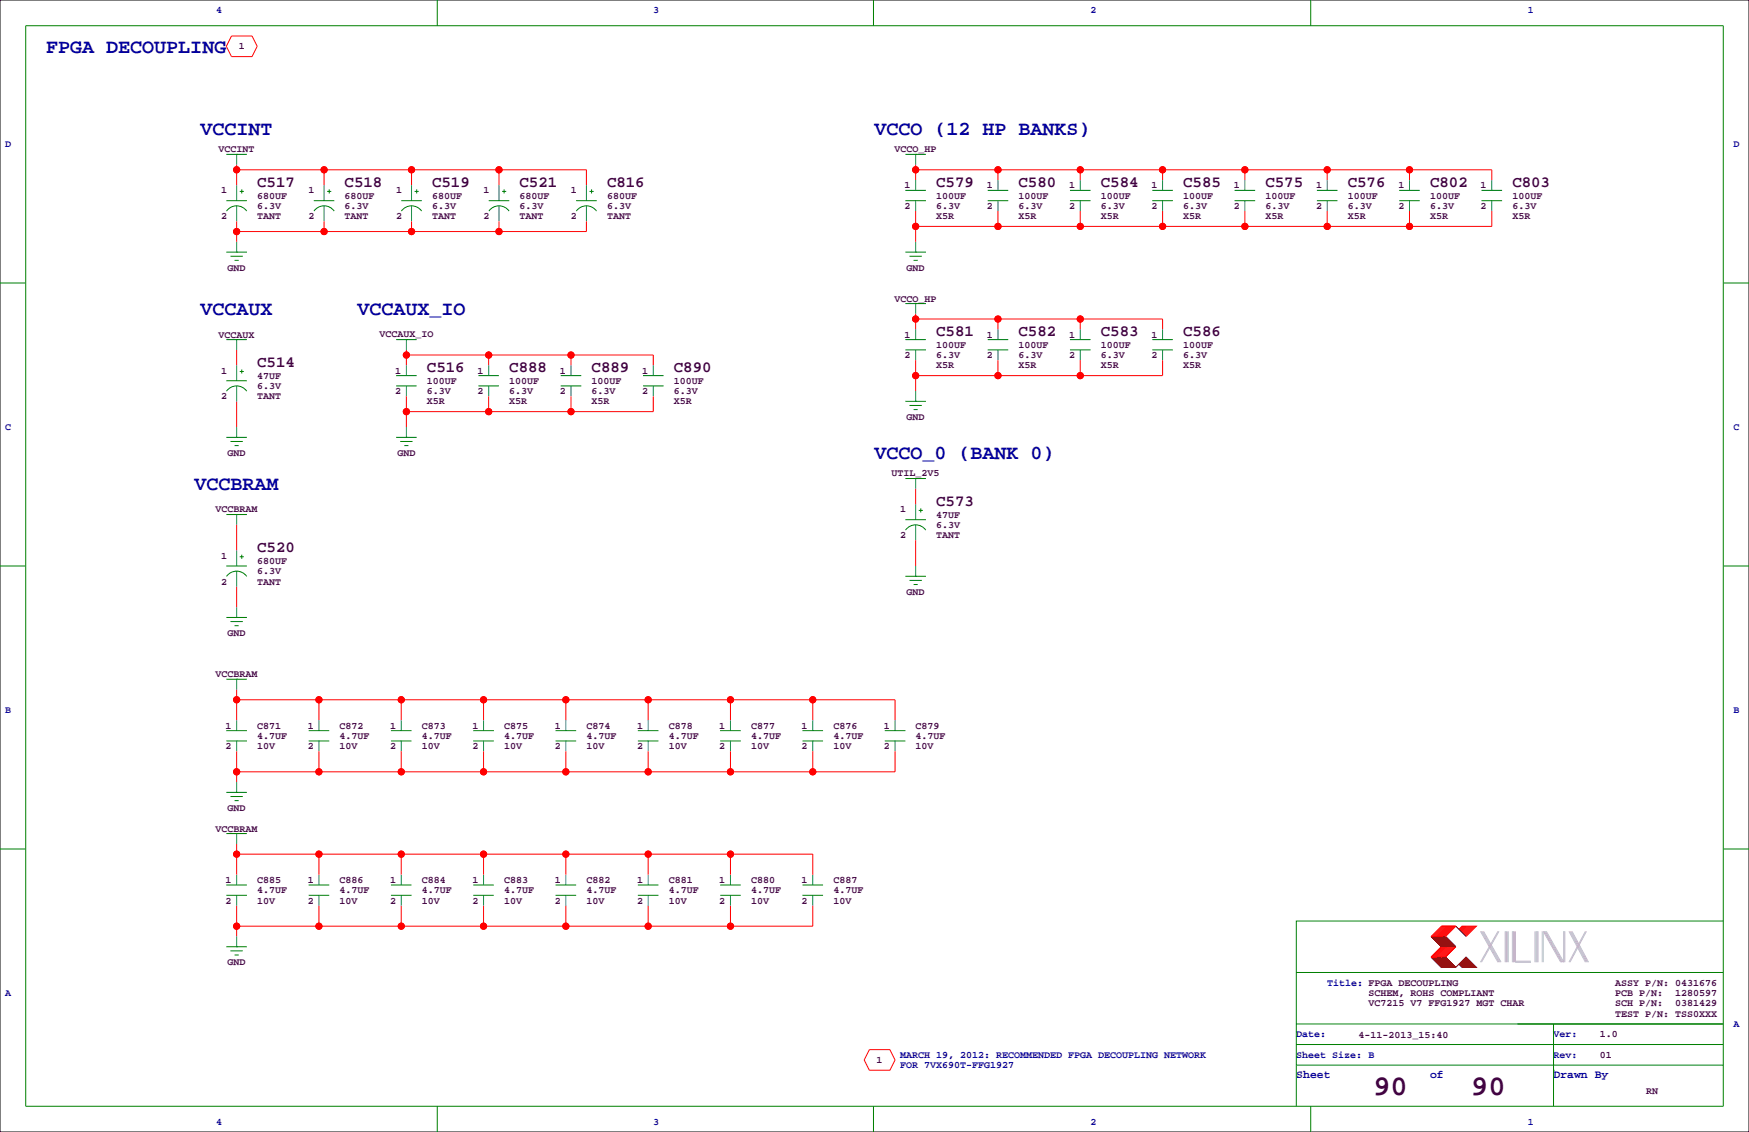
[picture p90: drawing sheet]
<svg xmlns="http://www.w3.org/2000/svg" width="432mm" height="279mm" viewBox="0 0 432 279" stroke-linecap="round" stroke-linejoin="round" font-family="sans-serif">
<defs><g id="words">
<g font-size="7.1" fill="#400040">
<text x="339.1" y="270.3">90</text>
<text x="363.2" y="270.3">90</text>
</g>
<g font-size="4.9" fill="#0000a0">
<text x="11.4" y="13">FPGA DECOUPLING</text>
<text x="49.5" y="33.3">VCCINT</text>
<text x="215.9" y="33.3">VCCO (12 HP BANKS)</text>
<text x="49.5" y="77.7">VCCAUX</text>
<text x="88.3" y="77.7">VCCAUX_IO</text>
<text x="215.9" y="113.3">VCCO_0 (BANK 0)</text>
<text x="48" y="120.9">VCCBRAM</text>
</g>
<g font-size="3.9" fill="#400040">
<text x="63.5" y="46.2">C517</text>
<text x="85.1" y="46.2">C518</text>
<text x="106.7" y="46.2">C519</text>
<text x="128.3" y="46.2">C521</text>
<text x="149.9" y="46.2">C816</text>
<text x="231.1" y="46.2">C579</text>
<text x="251.5" y="46.2">C580</text>
<text x="271.8" y="46.2">C584</text>
<text x="292.1" y="46.2">C585</text>
<text x="312.4" y="46.2">C575</text>
<text x="332.7" y="46.2">C576</text>
<text x="353.1" y="46.2">C802</text>
<text x="373.4" y="46.2">C803</text>
<text x="231.1" y="83">C581</text>
<text x="251.5" y="83">C582</text>
<text x="271.8" y="83">C583</text>
<text x="292.1" y="83">C586</text>
<text x="63.5" y="90.6">C514</text>
<text x="105.4" y="91.9">C516</text>
<text x="125.7" y="91.9">C888</text>
<text x="146" y="91.9">C889</text>
<text x="166.4" y="91.9">C890</text>
<text x="231.1" y="124.9">C573</text>
<text x="63.5" y="136.4">C520</text>
</g>
<g font-size="2.8" fill="#0000a0">
<text x="320" y="266.1">Sheet</text>
<text x="353.1" y="266.1">of</text>
<text x="383.5" y="266.1">Drawn By</text>
</g>
<g font-size="2.5" fill="#0000a0">
<text x="53.3" y="3.3">4</text>
<text x="161.3" y="3.3">3</text>
<text x="269.2" y="3.3">2</text>
<text x="377.2" y="3.3">1</text>
<text x="1.3" y="36.3">D</text>
<text x="428" y="36.3">D</text>
<text x="1.3" y="106.2">C</text>
<text x="428" y="106.2">C</text>
<text x="1.3" y="176">B</text>
<text x="428" y="176">B</text>
<text x="1.3" y="245.9">A</text>
<text x="327.7" y="243.3">Title: FPGA DECOUPLING</text>
<text x="320" y="256">Date:</text>
<text x="383.5" y="256">Ver:</text>
<text x="428" y="253.5">A</text>
<text x="222.2" y="263.7">FOR 7VX690T-FFG1927</text>
<text x="222.2" y="261.1">MARCH 19, 2012: RECOMMENDED FPGA DECOUPLING NETWORK</text>
<text x="320" y="261.1">Sheet Size: B</text>
<text x="383.5" y="261.1">Rev:</text>
<text x="53.3" y="277.6">4</text>
<text x="161.3" y="277.6">3</text>
<text x="269.2" y="277.6">2</text>
<text x="377.2" y="277.6">1</text>
</g>
<g font-size="2.5" fill="#400040">
<text x="58.9" y="12.2">1</text>
<text x="54" y="37.6">VCCINT</text>
<text x="220.9" y="37.6">VCCO_HP</text>
<text x="54.6" y="47.8">1</text>
<text x="76.2" y="47.8">1</text>
<text x="97.8" y="47.8">1</text>
<text x="119.4" y="47.8">1</text>
<text x="141" y="47.8">1</text>
<text x="223.3" y="46.5">1</text>
<text x="243.6" y="46.5">1</text>
<text x="263.9" y="46.5">1</text>
<text x="284.3" y="46.5">1</text>
<text x="304.6" y="46.5">1</text>
<text x="324.9" y="46.5">1</text>
<text x="345.2" y="46.5">1</text>
<text x="365.5" y="46.5">1</text>
<text x="63.5" y="49">680UF</text>
<text x="63.5" y="51.6">6.3V</text>
<text x="85.1" y="49">680UF</text>
<text x="85.1" y="51.6">6.3V</text>
<text x="106.7" y="49">680UF</text>
<text x="106.7" y="51.6">6.3V</text>
<text x="128.3" y="49">680UF</text>
<text x="128.3" y="51.6">6.3V</text>
<text x="149.9" y="49">680UF</text>
<text x="149.9" y="51.6">6.3V</text>
<text x="223.3" y="51.6">2</text>
<text x="231.1" y="49">100UF</text>
<text x="231.1" y="51.6">6.3V</text>
<text x="243.6" y="51.6">2</text>
<text x="251.5" y="49">100UF</text>
<text x="251.5" y="51.6">6.3V</text>
<text x="263.9" y="51.6">2</text>
<text x="271.8" y="49">100UF</text>
<text x="271.8" y="51.6">6.3V</text>
<text x="284.3" y="51.6">2</text>
<text x="292.1" y="49">100UF</text>
<text x="292.1" y="51.6">6.3V</text>
<text x="304.6" y="51.6">2</text>
<text x="312.4" y="49">100UF</text>
<text x="312.4" y="51.6">6.3V</text>
<text x="324.9" y="51.6">2</text>
<text x="332.7" y="49">100UF</text>
<text x="332.7" y="51.6">6.3V</text>
<text x="345.2" y="51.6">2</text>
<text x="353.1" y="49">100UF</text>
<text x="353.1" y="51.6">6.3V</text>
<text x="365.5" y="51.6">2</text>
<text x="373.4" y="49">100UF</text>
<text x="373.4" y="51.6">6.3V</text>
<text x="54.6" y="54.1">2</text>
<text x="63.5" y="54.1">TANT</text>
<text x="76.2" y="54.1">2</text>
<text x="85.1" y="54.1">TANT</text>
<text x="97.8" y="54.1">2</text>
<text x="106.7" y="54.1">TANT</text>
<text x="119.4" y="54.1">2</text>
<text x="128.3" y="54.1">TANT</text>
<text x="141" y="54.1">2</text>
<text x="149.9" y="54.1">TANT</text>
<text x="231.1" y="54.1">X5R</text>
<text x="251.5" y="54.1">X5R</text>
<text x="271.8" y="54.1">X5R</text>
<text x="292.1" y="54.1">X5R</text>
<text x="312.4" y="54.1">X5R</text>
<text x="332.7" y="54.1">X5R</text>
<text x="353.1" y="54.1">X5R</text>
<text x="373.4" y="54.1">X5R</text>
<text x="56.2" y="66.8">GND</text>
<text x="223.8" y="66.8">GND</text>
<text x="220.9" y="74.4">VCCO_HP</text>
<text x="54" y="83.3">VCCAUX</text>
<text x="93.7" y="83.1">VCCAUX_IO</text>
<text x="223.3" y="83.3">1</text>
<text x="243.6" y="83.3">1</text>
<text x="263.9" y="83.3">1</text>
<text x="284.3" y="83.3">1</text>
<text x="223.3" y="88.4">2</text>
<text x="231.1" y="85.9">100UF</text>
<text x="231.1" y="88.4">6.3V</text>
<text x="243.6" y="88.4">2</text>
<text x="251.5" y="85.9">100UF</text>
<text x="251.5" y="88.4">6.3V</text>
<text x="263.9" y="88.4">2</text>
<text x="271.8" y="85.9">100UF</text>
<text x="271.8" y="88.4">6.3V</text>
<text x="284.3" y="88.4">2</text>
<text x="292.1" y="85.9">100UF</text>
<text x="292.1" y="88.4">6.3V</text>
<text x="54.6" y="92.2">1</text>
<text x="63.5" y="93.5">47UF</text>
<text x="97.6" y="92.2">1</text>
<text x="105.4" y="94.7">100UF</text>
<text x="117.9" y="92.2">1</text>
<text x="125.7" y="94.7">100UF</text>
<text x="138.2" y="92.2">1</text>
<text x="146" y="94.7">100UF</text>
<text x="158.5" y="92.2">1</text>
<text x="166.4" y="94.7">100UF</text>
<text x="231.1" y="90.9">X5R</text>
<text x="251.5" y="90.9">X5R</text>
<text x="271.8" y="90.9">X5R</text>
<text x="292.1" y="90.9">X5R</text>
<text x="54.6" y="98.6">2</text>
<text x="63.5" y="96">6.3V</text>
<text x="63.5" y="98.6">TANT</text>
<text x="97.6" y="97.3">2</text>
<text x="105.4" y="97.3">6.3V</text>
<text x="105.4" y="99.8">X5R</text>
<text x="117.9" y="97.3">2</text>
<text x="125.7" y="97.3">6.3V</text>
<text x="125.7" y="99.8">X5R</text>
<text x="138.2" y="97.3">2</text>
<text x="146" y="97.3">6.3V</text>
<text x="146" y="99.8">X5R</text>
<text x="158.5" y="97.3">2</text>
<text x="166.4" y="97.3">6.3V</text>
<text x="166.4" y="99.8">X5R</text>
<text x="223.8" y="103.6">GND</text>
<text x="56.2" y="112.5">GND</text>
<text x="98.1" y="112.5">GND</text>
<text x="220.1" y="117.6">UTIL_2V5</text>
<text x="53.2" y="126.5">VCCBRAM</text>
<text x="222.2" y="126.5">1</text>
<text x="231.1" y="130.3">6.3V</text>
<text x="231.1" y="127.8">47UF</text>
<text x="54.6" y="137.9">1</text>
<text x="222.2" y="132.8">2</text>
<text x="231.1" y="132.8">TANT</text>
<text x="63.5" y="139.2">680UF</text>
<text x="63.5" y="141.7">6.3V</text>
<text x="54.6" y="144.3">2</text>
<text x="63.5" y="144.3">TANT</text>
<text x="223.8" y="146.8">GND</text>
<text x="56.2" y="157">GND</text>
<text x="53.2" y="167.1">VCCBRAM</text>
<text x="55.7" y="179.8">1</text>
<text x="63.5" y="179.8">C871</text>
<text x="76" y="179.8">1</text>
<text x="83.8" y="179.8">C872</text>
<text x="96.3" y="179.8">1</text>
<text x="104.1" y="179.8">C873</text>
<text x="116.6" y="179.8">1</text>
<text x="124.5" y="179.8">C875</text>
<text x="136.9" y="179.8">1</text>
<text x="144.8" y="179.8">C874</text>
<text x="157.3" y="179.8">1</text>
<text x="165.1" y="179.8">C878</text>
<text x="177.6" y="179.8">1</text>
<text x="185.4" y="179.8">C877</text>
<text x="197.9" y="179.8">1</text>
<text x="205.7" y="179.8">C876</text>
<text x="218.2" y="179.8">1</text>
<text x="226.1" y="179.8">C879</text>
<text x="55.7" y="184.9">2</text>
<text x="63.5" y="182.4">4.7UF</text>
<text x="63.5" y="184.9">10V</text>
<text x="76" y="184.9">2</text>
<text x="83.8" y="182.4">4.7UF</text>
<text x="83.8" y="184.9">10V</text>
<text x="96.3" y="184.9">2</text>
<text x="104.1" y="182.4">4.7UF</text>
<text x="104.1" y="184.9">10V</text>
<text x="116.6" y="184.9">2</text>
<text x="124.5" y="182.4">4.7UF</text>
<text x="124.5" y="184.9">10V</text>
<text x="136.9" y="184.9">2</text>
<text x="144.8" y="182.4">4.7UF</text>
<text x="144.8" y="184.9">10V</text>
<text x="157.3" y="184.9">2</text>
<text x="165.1" y="182.4">4.7UF</text>
<text x="165.1" y="184.9">10V</text>
<text x="177.6" y="184.9">2</text>
<text x="185.4" y="182.4">4.7UF</text>
<text x="185.4" y="184.9">10V</text>
<text x="197.9" y="184.9">2</text>
<text x="205.7" y="182.4">4.7UF</text>
<text x="205.7" y="184.9">10V</text>
<text x="218.2" y="184.9">2</text>
<text x="226.1" y="182.4">4.7UF</text>
<text x="226.1" y="184.9">10V</text>
<text x="56.2" y="200.2">GND</text>
<text x="53.2" y="205.2">VCCBRAM</text>
<text x="55.7" y="217.9">1</text>
<text x="63.5" y="217.9">C885</text>
<text x="63.5" y="220.5">4.7UF</text>
<text x="76" y="217.9">1</text>
<text x="83.8" y="217.9">C886</text>
<text x="83.8" y="220.5">4.7UF</text>
<text x="96.3" y="217.9">1</text>
<text x="104.1" y="217.9">C884</text>
<text x="104.1" y="220.5">4.7UF</text>
<text x="116.6" y="217.9">1</text>
<text x="124.5" y="217.9">C883</text>
<text x="124.5" y="220.5">4.7UF</text>
<text x="136.9" y="217.9">1</text>
<text x="144.8" y="217.9">C882</text>
<text x="144.8" y="220.5">4.7UF</text>
<text x="157.3" y="217.9">1</text>
<text x="165.1" y="217.9">C881</text>
<text x="165.1" y="220.5">4.7UF</text>
<text x="177.6" y="217.9">1</text>
<text x="185.4" y="217.9">C880</text>
<text x="185.4" y="220.5">4.7UF</text>
<text x="197.9" y="217.9">1</text>
<text x="205.7" y="217.9">C887</text>
<text x="205.7" y="220.5">4.7UF</text>
<text x="55.7" y="223">2</text>
<text x="63.5" y="223">10V</text>
<text x="76" y="223">2</text>
<text x="83.8" y="223">10V</text>
<text x="96.3" y="223">2</text>
<text x="104.1" y="223">10V</text>
<text x="116.6" y="223">2</text>
<text x="124.5" y="223">10V</text>
<text x="136.9" y="223">2</text>
<text x="144.8" y="223">10V</text>
<text x="157.3" y="223">2</text>
<text x="165.1" y="223">10V</text>
<text x="177.6" y="223">2</text>
<text x="185.4" y="223">10V</text>
<text x="197.9" y="223">2</text>
<text x="205.7" y="223">10V</text>
<text x="56.2" y="238.3">GND</text>
<text x="337.8" y="245.9">SCHEM, ROHS COMPLIANT</text>
<text x="398.8" y="243.3">ASSY P/N: 0431676</text>
<text x="398.8" y="245.9">PCB P/N:</text>
<text x="413.6" y="245.9">1280597</text>
<text x="337.8" y="248.4">VC7215 V7 FFG1927 MGT CHAR</text>
<text x="398.8" y="248.4">SCH P/N:</text>
<text x="398.8" y="251">TEST P/N: TSS0XXX</text>
<text x="413.6" y="248.4">0381429</text>
<text x="335.4" y="256.3">4-11-2013_15:40</text>
<text x="395" y="256">1.0</text>
<text x="216.4" y="262.4">1</text>
<text x="395" y="261.1">01</text>
<text x="406.4" y="270">RN</text>
</g>
</g></defs>
<path d="M0 0h431.8v279.4h-431.8z" fill="none" stroke="#000" stroke-width=".25"/>
<g fill="none" stroke="#008080" stroke-width=".25">
<path d="M58.4 38.1v2.5M226.1 38.1v2.5M58.4 45.7v3.8M58.4 50.8v3.8M58.4 59.7v2.5M80 45.7v3.8M80 50.8v3.8M101.6 45.7v3.8M101.6 50.8v3.8M123.2 45.7v3.8M123.2 50.8v3.8M144.8 45.7v3.8"/>
<path d="M144.8 50.8v3.8M226.1 44.4v2.6M226.1 49.5v2.6M226.1 59.7v2.5M246.4 44.4v2.6M246.4 49.5v2.6M266.7 44.4v2.6M266.7 49.5v2.6M287 44.4v2.6M287 49.5v2.6M307.3 44.4v2.6M307.3 49.5v2.6"/>
<path d="M327.7 44.4v2.6M327.7 49.5v2.6M348 44.4v2.6M348 49.5v2.6M368.3 44.4v2.6M368.3 49.5v2.6M226.1 74.9v2.6M58.4 83.8v2.6M58.4 90.2v3.8M58.4 95.2v3.9M100.3 83.8v2.6M100.3 90.2v2.5"/>
<path d="M100.3 95.2v2.6M120.6 90.2v2.5M120.6 95.2v2.6M141 90.2v2.5M141 95.2v2.6M161.3 90.2v2.5M161.3 95.2v2.6M226.1 81.3v2.5M226.1 86.4v2.5M226.1 96.5v2.6M246.4 81.3v2.5M246.4 86.4v2.5"/>
<path d="M266.7 81.3v2.5M266.7 86.4v2.5M287 81.3v2.5M287 86.4v2.5M58.4 105.4v2.5M100.3 105.4v2.5M226.1 118.1v2.6M58.4 127v2.5M58.4 135.9v3.8M226.1 124.5v3.8M226.1 129.5v3.8M226.1 139.7v2.5"/>
<path d="M58.4 141v3.8M58.4 149.9v2.5M58.4 167.6v2.6M58.4 177.8v2.5M78.7 177.8v2.5M99.1 177.8v2.5M119.4 177.8v2.5M139.7 177.8v2.5M160 177.8v2.5M180.3 177.8v2.5M200.7 177.8v2.5M221 177.8v2.5"/>
<path d="M58.4 182.9v2.5M58.4 193v2.6M78.7 182.9v2.5M99.1 182.9v2.5M119.4 182.9v2.5M139.7 182.9v2.5M160 182.9v2.5M180.3 182.9v2.5M200.7 182.9v2.5M221 182.9v2.5M58.4 205.7v2.6M58.4 215.9v2.5"/>
<path d="M78.7 215.9v2.5M99.1 215.9v2.5M119.4 215.9v2.5M139.7 215.9v2.5M160 215.9v2.5M180.3 215.9v2.5M200.7 215.9v2.5M58.4 221v2.5M58.4 231.1v2.6M78.7 221v2.5M99.1 221v2.5M119.4 221v2.5"/>
<path d="M139.7 221v2.5M160 221v2.5M180.3 221v2.5M200.7 221v2.5"/>
</g>
<g fill="none" stroke="#008000" stroke-width=".25">
<path d="M6.3 6.4h419.1v266.6h-419.1zM107.9 0v6.4M215.6 0v6.4M323.6 0v6.4M55.9 38.1h5.1M58.4 38.1h.1M223.5 38.1h5.1M226.1 38.1h.1M55.9 49.5h5.1M55.9 52.1a3 3 0 0 1 5 0M59.2 47.2h1M59.7 46.7v1.1"/>
<path d="M77.5 49.5h5M77.5 52.1a3 3 0 0 1 5 0M80.8 47.2h1M81.3 46.7v1.1M99.1 49.5h5M99.1 52.1a3 3 0 0 1 5 0M102.4 47.2h1M102.9 46.7v1.1M120.6 49.5h5.1M120.7 52.1a3 3 0 0 1 5 0M124 47.2h1M124.5 46.7v1.1"/>
<path d="M142.2 49.5h5.1M142.3 52.1a3 3 0 0 1 5 0M145.5 47.2h1.1M146 46.7v1.1M223.5 49.5h5.1M223.5 47h5.1M243.8 49.5h5.1M243.8 47h5.1M264.2 49.5h5M264.2 47h5M284.5 49.5h5.1M284.5 47h5.1"/>
<path d="M304.8 49.5h5.1M304.8 47h5.1M325.1 49.5h5.1M325.1 47h5.1M345.4 49.5h5.1M345.4 47h5.1M365.8 49.5h5M365.8 47h5M0 69.8h6.3M55.9 62.2h5.1M56.9 63.2h3M57.9 64.3h1"/>
<path d="M58.4 62.2h.1M223.5 74.9h5.1M223.5 62.2h5.1M224.5 63.2h3.1M225.6 64.3h1M226.1 74.9h.1M226.1 62.2h.1M425.4 69.8h6.4M55.9 83.8h5.1M55.9 94h5.1M55.9 96.5a3 3 0 0 1 5 0M58.4 83.8h.1"/>
<path d="M59.2 91.7h1M59.7 91.2v1M97.8 83.8h5.1M97.8 95.2h5.1M97.8 92.7h5.1M100.3 83.8h.1M118.1 95.2h5.1M118.1 92.7h5.1M138.4 95.2h5.1M138.4 92.7h5.1M158.7 95.2h5.1M158.7 92.7h5.1"/>
<path d="M223.5 83.8h5.1M223.5 86.4h5.1M223.5 99.1h5.1M226.1 99.1h.1M243.8 83.8h5.1M243.8 86.4h5.1M264.2 83.8h5M264.2 86.4h5M284.5 83.8h5.1M284.5 86.4h5.1M55.9 107.9h5.1M56.9 109h3"/>
<path d="M57.9 110h1M58.4 107.9h.1M97.8 107.9h5.1M98.8 109h3.1M99.8 110h1M100.3 107.9h.1M223.5 118.1h5.1M224.5 100.1h3.1M225.6 101.1h1M226.1 118.1h.1M0 139.7h6.3M55.9 127h5.1"/>
<path d="M55.9 139.7h5.1M58.4 127h.1M59.2 137.4h1M59.7 136.9v1M223.5 128.3h5.1M223.6 130.8a3 3 0 0 1 5 0M226.8 126h1M227.3 125.5v1M425.4 139.7h6.4M55.9 152.4h5.1M55.9 142.3a3 3 0 0 1 5 0M56.9 153.4h3"/>
<path d="M57.9 154.4h1M58.4 152.4h.1M223.5 142.2h5.1M224.5 143.3h3.1M225.6 144.3h1M226.1 142.2h.1M55.9 167.6h5.1M58.4 167.6h.1M55.9 182.9h5.1M55.9 180.3h5.1M55.9 195.6h5.1M56.9 196.6h3"/>
<path d="M57.9 197.6h1M58.4 195.6h.1M76.2 182.9h5.1M76.2 180.3h5.1M96.5 182.9h5.1M96.5 180.3h5.1M116.8 182.9h5.1M116.8 180.3h5.1M137.2 182.9h5M137.2 180.3h5M157.5 182.9h5.1M157.5 180.3h5.1"/>
<path d="M177.8 182.9h5.1M177.8 180.3h5.1M198.1 182.9h5.1M198.1 180.3h5.1M218.4 182.9h5.1M218.4 180.3h5.1M0 209.5h6.3M55.9 218.4h5.1M55.9 205.7h5.1M58.4 205.7h.1M76.2 218.4h5.1M96.5 218.4h5.1"/>
<path d="M116.8 218.4h5.1M137.2 218.4h5M157.5 218.4h5.1M177.8 218.4h5.1M198.1 218.4h5.1M425.4 209.5h6.4M55.9 221h5.1M55.9 233.7h5.1M56.9 234.7h3M57.9 235.7h1M58.4 233.7h.1M76.2 221h5.1"/>
<path d="M96.5 221h5.1M116.8 221h5.1M137.2 221h5M157.5 221h5.1M177.8 221h5.1M198.1 221h5.1M425.4 227.3h-105.4v35.6M320 257.8h105.4M320 252.7h105.4M320 240h105.4M383.5 252.7v20.3M107.9 273v6.4"/>
<path d="M215.6 273v6.4M320 262.9v10.1M320 262.9h105.4M323.6 273v6.4M383.5 264.2h.1"/>
</g>
<g fill="none" stroke="#f00" stroke-width=".25">
<path d="M57.1 8.9h5.1l1.3 2.5-1.3 2.6h-5.1l-1.2-2.6zM58.4 40.6v5.1M58.4 54.6v5.1M58.4 41.9h86.4v3.8M80 41.9v3.8M80 54.6v2.6M101.6 41.9v3.8M101.6 54.6v2.6M123.2 41.9v3.8M123.2 54.6v2.6M144.8 54.6v2.6h-86.4M226.1 40.6v3.8"/>
<path d="M226.1 52.1v7.6M226.1 41.9h142.2v2.5M246.4 41.9v2.5M246.4 52.1v3.8M266.7 41.9v2.5M266.7 52.1v3.8M287 41.9v2.5M287 52.1v3.8M307.3 41.9v2.5M307.3 52.1v3.8M327.7 41.9v2.5M327.7 52.1v3.8"/>
<path d="M348 41.9v2.5M348 52.1v3.8M368.3 52.1v3.8h-142.2M226.1 77.5v3.8M226.1 78.7h60.9v2.6M246.4 78.7v2.6M266.7 78.7v2.6M58.4 86.4v3.8M58.4 99.1v6.3M100.3 86.4v3.8M100.3 97.8v7.6M100.3 87.6h61v2.6"/>
<path d="M120.6 87.6v2.6M120.6 97.8v3.8M141 87.6v2.6M141 97.8v3.8M161.3 97.8v3.8h-61M226.1 88.9v7.6M246.4 88.9v3.8M266.7 88.9v3.8M287 88.9v3.8h-60.9M58.4 129.5v6.4M226.1 120.7v3.8M226.1 133.3v6.4"/>
<path d="M58.4 144.8v5.1M58.4 172.7h162.6v5.1M58.4 170.2v7.6M78.7 172.7v5.1M99.1 172.7v5.1M119.4 172.7v5.1M139.7 172.7v5.1M160 172.7v5.1M180.3 172.7v5.1M200.7 172.7v5.1M58.4 185.4v7.6M78.7 185.4v5.1"/>
<path d="M99.1 185.4v5.1M119.4 185.4v5.1M139.7 185.4v5.1M160 185.4v5.1M180.3 185.4v5.1M200.7 185.4v5.1M221 185.4v5.1h-162.6M58.4 210.8h142.3v5.1M58.4 208.3v7.6M78.7 210.8v5.1M99.1 210.8v5.1M119.4 210.8v5.1"/>
<path d="M139.7 210.8v5.1M160 210.8v5.1M180.3 210.8v5.1M58.4 223.5v7.6M78.7 223.5v5.1M99.1 223.5v5.1M119.4 223.5v5.1M139.7 223.5v5.1M160 223.5v5.1M180.3 223.5v5.1M200.7 223.5v5.1h-142.3M355.9 228.6h3.5l-2.5 2.5h-3.6z"/>
<path d="M355.9 233.7l-2.6 2.5h3.6l2.5-2.5M356.1 233.7l-2.5 2.5M356.1 228.6l-2.5 2.5M356.4 233.7l-2.6 2.5M356.4 228.6l-2.6 2.5M356.6 233.7l-2.5 2.5M356.6 228.6l-2.5 2.5M356.9 233.7l-2.6 2.5M356.9 228.6l-2.6 2.5M357.1 233.7l-2.5 2.5M357.1 228.6l-2.5 2.5M357.4 233.7l-2.6 2.5"/>
<path d="M357.4 228.6l-2.6 2.5M357.6 233.7l-2.5 2.5M357.6 228.6l-2.5 2.5M357.9 233.7l-2.6 2.5M357.9 228.6l-2.6 2.5M358.1 233.7l-2.5 2.5M358.1 228.6l-2.5 2.5M358.4 233.7l-2.5 2.5M358.4 228.6l-2.5 2.5M358.6 233.7l-2.5 2.5M358.6 228.6l-2.5 2.5M358.9 233.7l-2.5 2.5"/>
<path d="M358.9 228.6l-2.5 2.5M359.2 233.7l-2.6 2.5M359.2 228.6l-2.6 2.5M360.2 229.4l.7-.8h3.6l-2.6 2.5M361.2 228.6l-.8 .8M361.4 228.6l-1 1M361.7 228.6l-1 1M361.9 228.6l-1.2 1.3M362.2 228.6l-1.3 1.3M362.5 228.6l-1.6 1.5M362.7 228.6l-1.5 1.5M363 228.6l-1.8 1.8"/>
<path d="M363.2 228.6l-1.8 1.8M363.5 228.6l-2.1 2M363.7 228.6l-2 2M364 228.6l-2.3 2.3M364.2 228.6l-2.3 2.3M214.6 259.1h5.1l1.3 2.5-1.3 2.6h-5.1l-1.2-2.6z"/>
<circle cx="58.4" cy="41.9" r=".76"/>
<circle cx="58.4" cy="57.1" r=".76"/>
<circle cx="80" cy="41.9" r=".76"/>
<circle cx="80" cy="57.1" r=".76"/>
<circle cx="101.6" cy="41.9" r=".76"/>
<circle cx="101.6" cy="57.1" r=".76"/>
<circle cx="123.2" cy="41.9" r=".76"/>
<circle cx="123.2" cy="57.1" r=".76"/>
<circle cx="226.1" cy="41.9" r=".76"/>
<circle cx="226.1" cy="55.9" r=".76"/>
<circle cx="246.4" cy="41.9" r=".76"/>
<circle cx="246.4" cy="55.9" r=".76"/>
<circle cx="266.7" cy="41.9" r=".76"/>
<circle cx="266.7" cy="55.9" r=".76"/>
<circle cx="287" cy="41.9" r=".76"/>
<circle cx="287" cy="55.9" r=".76"/>
<circle cx="307.3" cy="41.9" r=".76"/>
<circle cx="307.3" cy="55.9" r=".76"/>
<circle cx="327.7" cy="41.9" r=".76"/>
<circle cx="327.7" cy="55.9" r=".76"/>
<circle cx="348" cy="41.9" r=".76"/>
<circle cx="348" cy="55.9" r=".76"/>
<circle cx="226.1" cy="78.7" r=".76"/>
<circle cx="246.4" cy="78.7" r=".76"/>
<circle cx="266.7" cy="78.7" r=".76"/>
<circle cx="100.3" cy="87.6" r=".76"/>
<circle cx="120.7" cy="87.6" r=".76"/>
<circle cx="141" cy="87.6" r=".76"/>
<circle cx="226.1" cy="92.7" r=".76"/>
<circle cx="246.4" cy="92.7" r=".76"/>
<circle cx="266.7" cy="92.7" r=".76"/>
<circle cx="100.3" cy="101.6" r=".76"/>
<circle cx="120.7" cy="101.6" r=".76"/>
<circle cx="141" cy="101.6" r=".76"/>
<circle cx="58.4" cy="172.7" r=".76"/>
<circle cx="78.7" cy="172.7" r=".76"/>
<circle cx="99.1" cy="172.7" r=".76"/>
<circle cx="119.4" cy="172.7" r=".76"/>
<circle cx="139.7" cy="172.7" r=".76"/>
<circle cx="160" cy="172.7" r=".76"/>
<circle cx="180.3" cy="172.7" r=".76"/>
<circle cx="200.7" cy="172.7" r=".76"/>
<circle cx="58.4" cy="190.5" r=".76"/>
<circle cx="78.7" cy="190.5" r=".76"/>
<circle cx="99.1" cy="190.5" r=".76"/>
<circle cx="119.4" cy="190.5" r=".76"/>
<circle cx="139.7" cy="190.5" r=".76"/>
<circle cx="160" cy="190.5" r=".76"/>
<circle cx="180.3" cy="190.5" r=".76"/>
<circle cx="200.7" cy="190.5" r=".76"/>
<circle cx="58.4" cy="210.8" r=".76"/>
<circle cx="78.7" cy="210.8" r=".76"/>
<circle cx="99.1" cy="210.8" r=".76"/>
<circle cx="119.4" cy="210.8" r=".76"/>
<circle cx="139.7" cy="210.8" r=".76"/>
<circle cx="160" cy="210.8" r=".76"/>
<circle cx="180.3" cy="210.8" r=".76"/>
<circle cx="58.4" cy="228.6" r=".76"/>
<circle cx="78.7" cy="228.6" r=".76"/>
<circle cx="99.1" cy="228.6" r=".76"/>
<circle cx="119.4" cy="228.6" r=".76"/>
<circle cx="139.7" cy="228.6" r=".76"/>
<circle cx="160" cy="228.6" r=".76"/>
<circle cx="180.3" cy="228.6" r=".76"/>
</g>
<g fill="#f00" stroke="#f00" stroke-width=".25">
<circle cx="200.7" cy="172.7" r=".76"/>
<circle cx="180.3" cy="172.7" r=".76"/>
<circle cx="58.4" cy="172.7" r=".76"/>
<circle cx="78.7" cy="172.7" r=".76"/>
<circle cx="99.1" cy="172.7" r=".76"/>
<circle cx="119.4" cy="172.7" r=".76"/>
<circle cx="160" cy="172.7" r=".76"/>
<circle cx="139.7" cy="172.7" r=".76"/>
<circle cx="200.7" cy="190.5" r=".76"/>
<circle cx="180.3" cy="190.5" r=".76"/>
<circle cx="58.4" cy="190.5" r=".76"/>
<circle cx="78.7" cy="190.5" r=".76"/>
<circle cx="99.1" cy="190.5" r=".76"/>
<circle cx="119.4" cy="190.5" r=".76"/>
<circle cx="160" cy="190.5" r=".76"/>
<circle cx="139.7" cy="190.5" r=".76"/>
<circle cx="180.3" cy="228.6" r=".76"/>
<circle cx="58.4" cy="228.6" r=".76"/>
<circle cx="78.7" cy="228.6" r=".76"/>
<circle cx="99.1" cy="228.6" r=".76"/>
<circle cx="119.4" cy="228.6" r=".76"/>
<circle cx="139.7" cy="228.6" r=".76"/>
<circle cx="160" cy="228.6" r=".76"/>
<circle cx="180.3" cy="210.8" r=".76"/>
<circle cx="58.4" cy="210.8" r=".76"/>
<circle cx="78.7" cy="210.8" r=".76"/>
<circle cx="99.1" cy="210.8" r=".76"/>
<circle cx="119.4" cy="210.8" r=".76"/>
<circle cx="139.7" cy="210.8" r=".76"/>
<circle cx="160" cy="210.8" r=".76"/>
<circle cx="123.2" cy="41.9" r=".76"/>
<circle cx="101.6" cy="41.9" r=".76"/>
<circle cx="58.4" cy="41.9" r=".76"/>
<circle cx="80" cy="41.9" r=".76"/>
<circle cx="58.4" cy="57.1" r=".76"/>
<circle cx="80" cy="57.1" r=".76"/>
<circle cx="101.6" cy="57.1" r=".76"/>
<circle cx="123.2" cy="57.1" r=".76"/>
<circle cx="100.3" cy="101.6" r=".76"/>
<circle cx="120.7" cy="101.6" r=".76"/>
<circle cx="141" cy="101.6" r=".76"/>
<circle cx="100.3" cy="87.6" r=".76"/>
<circle cx="120.7" cy="87.6" r=".76"/>
<circle cx="141" cy="87.6" r=".76"/>
<circle cx="226.1" cy="41.9" r=".76"/>
<circle cx="246.4" cy="41.9" r=".76"/>
<circle cx="266.7" cy="41.9" r=".76"/>
<circle cx="287" cy="41.9" r=".76"/>
<circle cx="307.3" cy="41.9" r=".76"/>
<circle cx="327.7" cy="41.9" r=".76"/>
<circle cx="348" cy="41.9" r=".76"/>
<circle cx="226.1" cy="55.9" r=".76"/>
<circle cx="246.4" cy="55.9" r=".76"/>
<circle cx="266.7" cy="55.9" r=".76"/>
<circle cx="287" cy="55.9" r=".76"/>
<circle cx="307.3" cy="55.9" r=".76"/>
<circle cx="327.7" cy="55.9" r=".76"/>
<circle cx="348" cy="55.9" r=".76"/>
<circle cx="226.1" cy="92.7" r=".76"/>
<circle cx="246.4" cy="92.7" r=".76"/>
<circle cx="266.7" cy="92.7" r=".76"/>
<circle cx="226.1" cy="78.7" r=".76"/>
<circle cx="246.4" cy="78.7" r=".76"/>
<circle cx="266.7" cy="78.7" r=".76"/>
</g>
<g fill="none" stroke="#800000" stroke-width=".25">
<path d="M353.3 236.2l2.6 2.6h3.5M353.3 231.1l2.6 2.6M353.6 231.1l2.5 2.6M353.6 236.2l2.5 2.6M353.8 231.1l2.6 2.6M353.8 236.2l2.6 2.6M354.1 231.1l2.5 2.6M354.1 236.2l2.5 2.6M354.3 231.1l2.6 2.6M354.3 236.2l2.6 2.6M354.6 231.1l2.5 2.6M354.6 236.2l2.5 2.6"/>
<path d="M354.8 231.1l2.6 2.6M354.8 236.2l2.6 2.6M355.1 231.1l2.5 2.6M355.1 236.2l2.5 2.6M355.3 231.1l2.6 2.6M355.3 236.2l2.6 2.6M355.6 231.1l2.5 2.6M355.6 236.2l2.5 2.6M355.9 231.1l2.5 2.6M355.9 236.2l2.5 2.6M356.1 231.1l2.5 2.6M356.1 236.2l2.5 2.6"/>
<path d="M356.4 231.1l2.5 2.6M356.4 236.2l2.5 2.6M356.6 231.1l2.6 2.6M356.6 236.2l2.6 2.6M356.9 231.1l2.5 2.6M356.9 236.2l2.5 2.6M359.4 228.6l2.5 2.5M360.2 238l.7 .8h3.6l-2.6-2.6-2.5 2.6M360.4 237.7l1 1.1M360.4 238l.8 .8M360.7 237.5l1.2 1.3M360.7 237.7l1 1.1"/>
<path d="M360.9 237.2l1.6 1.6M360.9 237.5l1.3 1.3M361.2 237l1.8 1.8M361.2 237.2l1.5 1.6M361.4 236.7l2.1 2.1M361.4 237l1.8 1.8M361.7 236.5l2.3 2.3M361.7 236.7l2 2.1M361.9 236.5l2.3 2.3"/>
</g>
<g fill="none" stroke="#c0c0c0" stroke-width=".25">
<path d="M365.5 229.9l4.3 7.6M365.8 229.9l4.3 7.6M366 229.9l4.3 7.6M366.3 229.9l4.3 7.6M369.8 229.9l-4.3 7.6M370.1 229.9l-4.3 7.6M371.6 229.9v7.6M371.9 229.9v7.6M372.1 229.9v7.6M372.4 229.9v7.6M373.4 229.9v7.6M373.6 229.9v7.6"/>
<path d="M373.9 229.9v7.6M374.1 229.9v7.6h3.9M374.1 237.2h3.9M379 229.9v7.6M379.2 229.9v7.6M379.5 229.9v7.6M379.7 229.9v7.6M380.7 229.9v7.6M381 237.5v-7.6l4.3 7.6M381.3 229.9l4.3 7.6M381.5 229.9l4.3 7.6M381.8 229.9l4.3 7.6v-7.6"/>
<path d="M386.3 229.9v7.6M387.3 229.9l4.1 7.6M387.6 229.9l4.1 7.6M387.9 229.9l4 7.6M388.1 229.9l4.1 7.6M391.4 229.9l-4.1 7.6M391.7 229.9l-4.1 7.6"/>
</g>
<use href="#words"/>
</svg>
